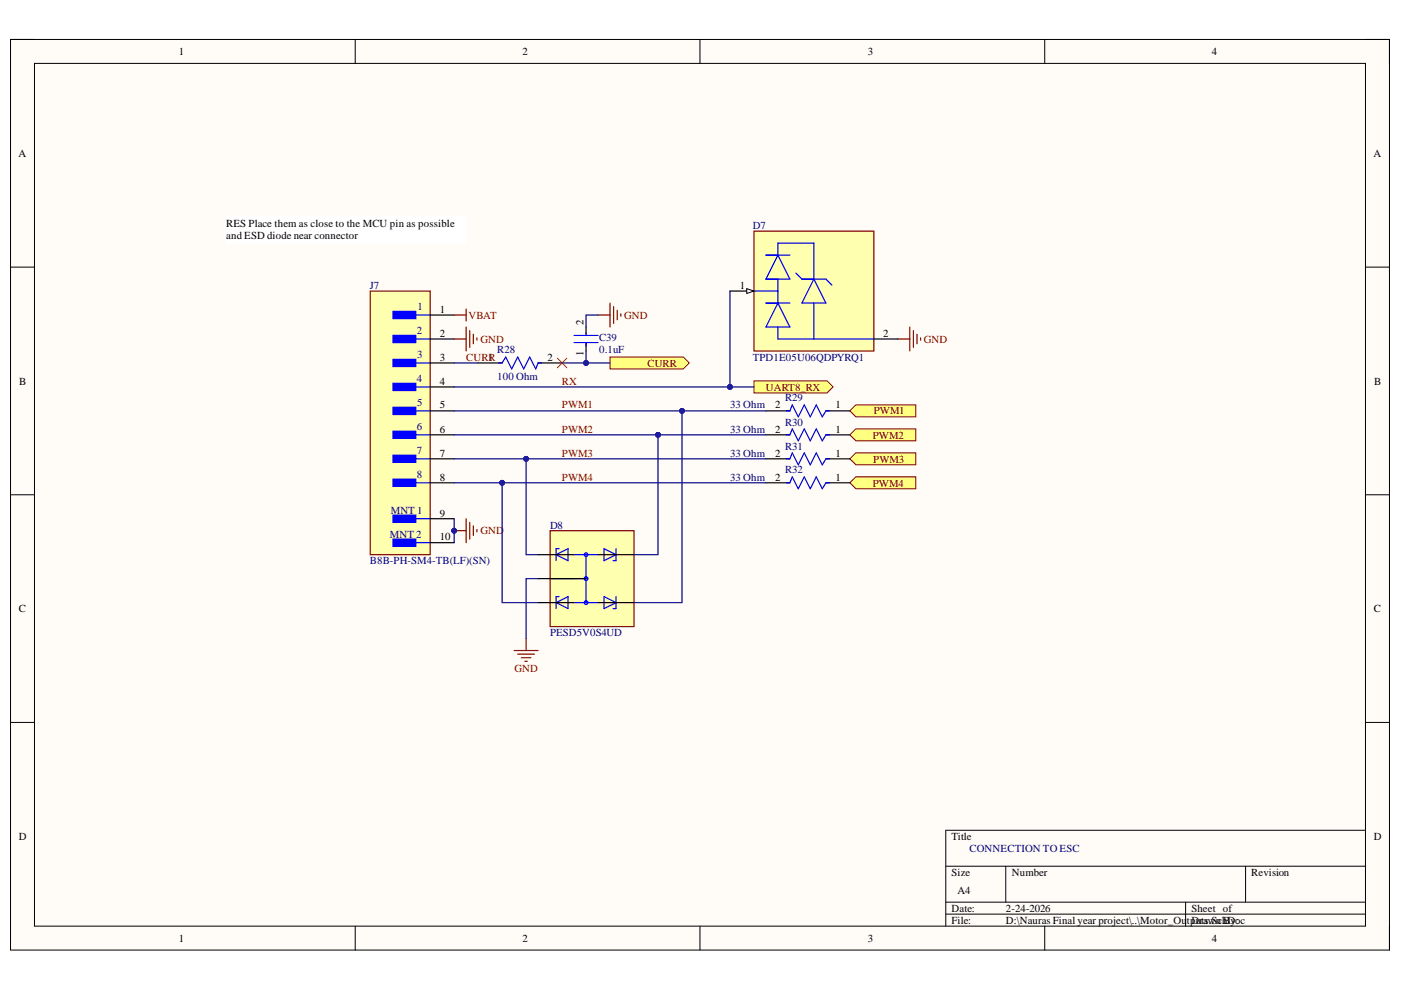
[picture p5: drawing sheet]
<svg xmlns="http://www.w3.org/2000/svg" width="297mm" height="210mm" viewBox="0 0 297 210" stroke-linecap="round" stroke-linejoin="round" font-family="sans-serif">
<defs><g id="words">
<g font-size="2.3">
<text x="37.9" y="11.7">1</text>
<text x="110.8" y="11.7">2</text>
<text x="184" y="11.7">3</text>
<text x="256.9" y="11.7">4</text>
<text x="3.9" y="33.3">A</text>
<text x="291.2" y="33.3">A</text>
<text x="48" y="48">RES Place them as close to the MCU pin as possible</text>
<text x="48" y="50.6">and ESD diode near connector</text>
<text x="156.9" y="61.2">1</text>
<text x="93.3" y="66.3">1</text>
<text x="93.3" y="71.4">2</text>
<text x="123.7" y="68.8" transform="rotate(-90 123.7 68.8)">2</text>
<text x="187.3" y="71.4">2</text>
<text x="93.3" y="76.5">3</text>
<text x="103.5" y="76.5">1</text>
<text x="116.1" y="76.5">2</text>
<text x="123.7" y="75.5" transform="rotate(-90 123.7 75.5)">1</text>
<text x="4.1" y="81.5">B</text>
<text x="93.3" y="81.5">4</text>
<text x="291.4" y="81.5">B</text>
<text x="93.3" y="86.6">5</text>
<text x="164.3" y="86.6">2</text>
<text x="177.1" y="86.6">1</text>
<text x="93.3" y="91.8">6</text>
<text x="164.3" y="91.8">2</text>
<text x="177.1" y="91.8">1</text>
<text x="93.3" y="96.8">7</text>
<text x="93.3" y="101.9">8</text>
<text x="164.3" y="96.8">2</text>
<text x="164.3" y="101.9">2</text>
<text x="177.1" y="96.8">1</text>
<text x="177.1" y="101.9">1</text>
<text x="93.3" y="109.5">9</text>
<text x="93.3" y="114.6">10</text>
<text x="4" y="129.8">C</text>
<text x="291.3" y="129.8">C</text>
<text x="4" y="178.1">D</text>
<text x="201.7" y="178.1">Title</text>
<text x="291.3" y="178.1">D</text>
<text x="201.7" y="185.7">Size</text>
<text x="214.5" y="185.7">Number</text>
<text x="265.3" y="185.7">Revision</text>
<text x="203" y="189.5">A4</text>
<text x="201.7" y="193.3">Date:</text>
<text x="201.7" y="195.9">File:</text>
<text x="213.3" y="193.3">2-24-2026</text>
<text x="213.3" y="195.9">D:\Nauras Final year project\..\Motor_Ou</text>
<text x="251.7" y="195.9">tpDurawn By:</text>
<text x="252.6" y="193.3">Sheet of</text>
<text x="254.7" y="195.9">ts.SchDoc</text>
<text x="37.9" y="199.7">1</text>
<text x="110.8" y="199.7">2</text>
<text x="184" y="199.7">3</text>
<text x="256.9" y="199.7">4</text>
</g>
<g font-size="2.3" fill="#000080">
<text x="159.6" y="48.5">D7</text>
<text x="78.4" y="61.2">J7</text>
<text x="88.5" y="65.8">1</text>
<text x="88.3" y="70.9">2</text>
<text x="88.4" y="75.9">3</text>
<text x="105.4" y="74.9">R28</text>
<text x="127" y="72.4">C39</text>
<text x="127" y="74.9">0.1uF</text>
<text x="159.6" y="76.5">TPD1E05U06QDPYRQ1</text>
<text x="88.3" y="81">4</text>
<text x="105.4" y="80.5">100 Ohm</text>
<text x="88.4" y="86.1">5</text>
<text x="154.8" y="86.6">33 Ohm</text>
<text x="166.5" y="85.1">R29</text>
<text x="88.3" y="91.3">6</text>
<text x="154.8" y="91.8">33 Ohm</text>
<text x="166.5" y="90.2">R30</text>
<text x="166.5" y="95.3">R31</text>
<text x="88.3" y="96.3">7</text>
<text x="88.3" y="101.4">8</text>
<text x="154.8" y="96.8">33 Ohm</text>
<text x="154.8" y="101.9">33 Ohm</text>
<text x="166.5" y="100.4">R32</text>
<text x="82.8" y="109">MNT 1</text>
<text x="116.6" y="112.1">D8</text>
<text x="78.4" y="119.7">B8B-PH-SM4-TB(LF)(SN)</text>
<text x="82.7" y="114.1">MNT 2</text>
<text x="116.6" y="134.9">PESD5V0S4UD</text>
<text x="205.5" y="180.6">CONNECTION TO ESC</text>
</g>
<g font-size="2.3" fill="#800000">
<text x="99.3" y="67.6">VBAT</text>
<text x="132.4" y="67.6">GND</text>
<text x="98.8" y="76.5">CURR</text>
<text x="101.9" y="72.6">GND</text>
<text x="137.3" y="77.7">CURR</text>
<text x="195.9" y="72.6">GND</text>
<text x="119.1" y="81.5">RX</text>
<text x="162.4" y="82.8">UART8_RX</text>
<text x="119.1" y="86.6">PWM1</text>
<text x="185.2" y="87.9">PWM1</text>
<text x="119.1" y="91.8">PWM2</text>
<text x="185.1" y="93">PWM2</text>
<text x="119.1" y="101.9">PWM4</text>
<text x="119.1" y="96.8">PWM3</text>
<text x="185.2" y="98.1">PWM3</text>
<text x="185.1" y="103.2">PWM4</text>
<text x="101.9" y="113.3">GND</text>
<text x="109.1" y="142.5">GND</text>
</g>
</g></defs>
<path d="M2.2 8.4h292.4v193h-292.4z" fill-rule="evenodd" fill="#fffcf8"/>
<path d="M2.2 8.4h292.4v193h-292.4z" fill="none" stroke="#000" stroke-width=".21"/>
<path d="M7.3 13.4h282.2v183h-282.2z" fill-rule="evenodd" fill="#fffcf8"/>
<g fill="none" stroke="#000" stroke-width=".21">
<path d="M2.2 8.4h5.1M7.3 13.4h282.2v183h-282.2zM75.3 8.4v5M148.4 8.4v5M221.5 8.4v5M289.5 8.4h5.1v5M2.2 56.6h5.1M289.5 56.6h5.1M2.2 104.9h5.1M289.5 104.9h5.1M2.2 153.2h5.1M289.5 153.2h5.1"/>
<path d="M289.5 176h-89v20.4M75.3 196.4v5M148.4 196.4v5M200.5 183.7h89M200.5 191.3h89M200.5 193.8h89M213.2 183.7v7.6M221.5 196.4v5M251.4 191.3v5.1M264.1 183.7v7.6M294.6 196.4v5"/>
</g>
<path d="M180.2 87.1l1.3-1.2h12.7v2.5h-12.7z" fill-rule="evenodd" fill="#ffff80"/>
<path d="M180.2 87.1l1.3-1.2h12.7v2.5h-12.7z" fill="none" stroke="#800000" stroke-width=".21"/>
<path d="M180.2 92.2l1.3-1.3h12.7v2.6h-12.7z" fill-rule="evenodd" fill="#ffff80"/>
<path d="M180.2 92.2l1.3-1.3h12.7v2.6h-12.7z" fill="none" stroke="#800000" stroke-width=".21"/>
<path d="M180.2 97.3l1.3-1.3h12.7v2.6h-12.7z" fill-rule="evenodd" fill="#ffff80"/>
<path d="M180.2 97.3l1.3-1.3h12.7v2.6h-12.7z" fill="none" stroke="#800000" stroke-width=".21"/>
<path d="M180.2 102.4l1.3-1.3h12.7v2.5h-12.7z" fill-rule="evenodd" fill="#ffff80"/>
<path d="M180.2 102.4l1.3-1.3h12.7v2.5h-12.7z" fill="none" stroke="#800000" stroke-width=".21"/>
<path d="M78.5 61.7h12.7v55.9h-12.7z" fill-rule="evenodd" fill="#ffffb0"/>
<path d="M78.5 61.7h12.7v55.9h-12.7z" fill="none" stroke="#800000" stroke-width=".25"/>
<path d="M83.3 66h4.9v1.6h-4.9z" fill-rule="evenodd" fill="#00f"/>
<path d="M83.3 66h4.9v1.6h-4.9zM85.6 66.8h5.6" fill="none" stroke="#00f" stroke-width=".25"/>
<path d="M83.3 71.1h4.9v1.5h-4.9z" fill-rule="evenodd" fill="#00f"/>
<path d="M83.3 71.1h4.9v1.5h-4.9zM85.6 71.9h5.6" fill="none" stroke="#00f" stroke-width=".25"/>
<path d="M83.3 76.2h4.9v1.5h-4.9z" fill-rule="evenodd" fill="#00f"/>
<path d="M83.3 76.2h4.9v1.5h-4.9zM85.6 77h5.6" fill="none" stroke="#00f" stroke-width=".25"/>
<path d="M83.3 81.3h4.9v1.5h-4.9z" fill-rule="evenodd" fill="#00f"/>
<path d="M83.3 81.3h4.9v1.5h-4.9zM85.6 82h5.6" fill="none" stroke="#00f" stroke-width=".25"/>
<path d="M83.3 86.4h4.9v1.5h-4.9z" fill-rule="evenodd" fill="#00f"/>
<path d="M83.3 86.4h4.9v1.5h-4.9zM85.6 87.1h5.6" fill="none" stroke="#00f" stroke-width=".25"/>
<path d="M83.3 91.4h4.9v1.6h-4.9z" fill-rule="evenodd" fill="#00f"/>
<path d="M83.3 91.4h4.9v1.6h-4.9zM85.6 92.2h5.6" fill="none" stroke="#00f" stroke-width=".25"/>
<path d="M83.3 96.5h4.9v1.5h-4.9z" fill-rule="evenodd" fill="#00f"/>
<path d="M83.3 96.5h4.9v1.5h-4.9zM85.6 97.3h5.6" fill="none" stroke="#00f" stroke-width=".25"/>
<path d="M83.3 101.6h4.9v1.5h-4.9z" fill-rule="evenodd" fill="#00f"/>
<path d="M83.3 101.6h4.9v1.5h-4.9zM85.6 102.4h5.6" fill="none" stroke="#00f" stroke-width=".25"/>
<path d="M83.3 109.2h4.9v1.5h-4.9z" fill-rule="evenodd" fill="#00f"/>
<path d="M83.3 109.2h4.9v1.5h-4.9zM85.6 110h5.6" fill="none" stroke="#00f" stroke-width=".25"/>
<path d="M83.3 114.3h4.9v1.5h-4.9z" fill-rule="evenodd" fill="#00f"/>
<path d="M83.3 114.3h4.9v1.5h-4.9zM85.6 115.1h5.6" fill="none" stroke="#00f" stroke-width=".25"/>
<path d="M91.2 66.8h5.1M91.2 71.9h5.1M91.2 77h5.1M91.2 82h5.1M91.2 87.1h5.1M91.2 92.2h5.1M91.2 97.3h5.1M91.2 102.4h5.1M91.2 110h5.1M91.2 115.1h5.1" fill="none" stroke="#000" stroke-width=".25"/>
<path d="M159.9 80.8h15.5l1.2 1.2-1.2 1.3h-15.5z" fill-rule="evenodd" fill="#ffff80"/>
<path d="M159.9 80.8h15.5l1.2 1.2-1.2 1.3h-15.5z" fill="none" stroke="#800000" stroke-width=".21"/>
<path d="M48 46h50.8v5.5h-50.8z" fill-rule="evenodd" fill="#fff"/>
<path d="M48 46h50.8v5.5h-50.8z" fill="none" stroke="#fff" stroke-width=".21"/>
<path d="M162.4 87.1h5.1M162.4 92.2h5.1M162.4 97.3h5.1M175.1 87.1h5.1M175.1 92.2h5.1M175.1 97.3h5.1M162.4 102.4h5.1M175.1 102.4h5.1" fill="none" stroke="#000" stroke-width=".25"/>
<path d="M166.7 87.1h.8l.5-1.2 1.3 2.5 1.2-2.5 1.3 2.5 1.3-2.5 1.2 2.5 .8-1.3h.8M166.7 92.2h.8l.5-1.3 1.3 2.6 1.2-2.6 1.3 2.6 1.3-2.6 1.2 2.6 .8-1.3h.8M166.7 97.3h.8l.5-1.3 1.3 2.6 1.2-2.6 1.3 2.6 1.3-2.6 1.2 2.6 .8-1.3h.8M166.7 102.4h.8l.5-1.3 1.3 2.5 1.2-2.5 1.3 2.5 1.3-2.5 1.2 2.5 .8-1.2h.8" fill="none" stroke="#00f" stroke-width=".25"/>
<path d="M116.6 112.5h17.8v20.3h-17.8z" fill-rule="evenodd" fill="#ffffb0"/>
<g fill="none" stroke="#800000" stroke-width=".25">
<path d="M96.3 71.9h2.5M96.3 66.8h2.5M98.8 65.5v2.6M98.8 69.3v5.1M99.6 70.1v3.6M100.4 70.9v2M101.1 71.6v.5M116.6 112.5h17.8v20.3h-17.8zM109 137.9h5.1M109.8 138.7h3.5M110.5 139.5h2.1M111.5 135.4v2.5"/>
<path d="M111.3 140.2h.5"/>
</g>
<path d="M117.9 117.6l2.5-1.3v2.6zM118.5 116.3h-.6v2.6M121.7 117.6h5.1M124.3 117.6v10.2M128.1 116.3l2.5 1.3-2.5 1.3zM130.6 116.3v2.6h-.6M117.9 127.8l2.5-1.3v2.5zM118.5 126.5h-.6v2.5M121.7 122.7h2.6M121.7 127.8h5.1M128.1 126.5l2.5 1.3-2.5 1.2zM130.6 126.5v2.5h-.6" fill="none" stroke="#00f" stroke-width=".25"/>
<g fill="none" stroke="#00f" stroke-width=".21">
<circle cx="124.3" cy="117.6" r=".38"/>
<circle cx="124.3" cy="122.7" r=".38"/>
<circle cx="124.3" cy="127.8" r=".38"/>
</g>
<path d="M114.1 117.6h7.6M126.8 117.6h7.6M114.1 127.8h7.6M114.1 122.7h10.2M126.8 127.8h7.6" fill="none" stroke="#000" stroke-width=".25"/>
<path d="M129.3 75.7h15.6l1.2 1.3-1.2 1.2h-15.6z" fill-rule="evenodd" fill="#ffff80"/>
<path d="M129.3 75.7h15.6l1.2 1.3-1.2 1.2h-15.6z" fill="none" stroke="#800000" stroke-width=".21"/>
<path d="M101.4 77h5.1M114.1 77h5.1" fill="none" stroke="#000" stroke-width=".25"/>
<path d="M105.7 77h.8l.7-1.3 1.3 2.5 1.3-2.5 1.2 2.5 1.3-2.5 1.3 2.5 .5-1.2h.7" fill="none" stroke="#00f" stroke-width=".25"/>
<path d="M190.4 71.9h2.5M192.9 69.3v5.1M193.7 70.1v3.6M194.4 70.9v2M195.2 71.6v.5M96.3 112.5h2.5M98.8 110v5.1M99.6 110.7v3.6M100.4 111.5v2M101.1 112.3v.5" fill="none" stroke="#800000" stroke-width=".25"/>
<path d="M118.2 75.9l2 2.1M120.2 75.9l-2 2.1" fill="none" stroke="#f00" stroke-width=".21"/>
<circle cx="96.3" cy="112.5" r=".51" fill="#000080"/>
<circle cx="96.3" cy="112.5" r=".51" fill="none" stroke="#000080" stroke-width=".21"/>
<path d="M124.3 69.3v1.6M124.3 72.6v1.8" fill="none" stroke="#000" stroke-width=".25"/>
<path d="M121.7 72.6h5.1M121.7 71.1h5.1M124.3 70.6v.3M124.3 72.6v.8" fill="none" stroke="#00f" stroke-width=".25"/>
<path d="M126.8 66.8h2.5M129.3 64.3v5M130.1 65v3.6M130.9 65.8v2M131.6 66.5v.6" fill="none" stroke="#800000" stroke-width=".25"/>
<path d="M159.9 49h25.4v25.4h-25.4z" fill-rule="evenodd" fill="#ffffb0"/>
<path d="M159.9 49h25.4v25.4h-25.4z" fill="none" stroke="#800000" stroke-width=".25"/>
<path d="M162.4 54.1h5.1M164.9 54.1v-2.6h7.7v7.7M164.9 59.2v5.1M164.9 54.1l2.6 5.1h-5.1zM168.7 57.9l1.3 1.3h5.1l1.3 1.2M172.6 59.2l2.5 5.1h-5.1zM159.8 61.7h5.1M162.4 64.3h5.1M164.9 69.3v2.6h20.4M164.9 64.3l2.6 5h-5.1zM172.6 64.3v7.6" fill="none" stroke="#00f" stroke-width=".25"/>
<path d="M154.8 61.7h5" fill="none" stroke="#000" stroke-width=".25"/>
<path d="M158.3 61.2l1.5 .5-1.5 .5z" fill="#f8fcff"/>
<path d="M158.3 61.2l1.5 .5-1.5 .5z" fill="none" stroke="#000" stroke-width=".21"/>
<path d="M185.3 71.9h5.1" fill="none" stroke="#000" stroke-width=".25"/>
<path d="M96.3 102.4h66.1" fill="none" stroke="#000080" stroke-width=".25"/>
<circle cx="106.5" cy="102.4" r=".51" fill="#000080"/>
<circle cx="106.5" cy="102.4" r=".51" fill="none" stroke="#000080" stroke-width=".21"/>
<path d="M96.3 97.3h66.1" fill="none" stroke="#000080" stroke-width=".25"/>
<circle cx="111.5" cy="97.3" r=".51" fill="#000080"/>
<circle cx="111.5" cy="97.3" r=".51" fill="none" stroke="#000080" stroke-width=".21"/>
<path d="M96.3 87.1h66.1" fill="none" stroke="#000080" stroke-width=".25"/>
<circle cx="144.6" cy="87.1" r=".51" fill="#000080"/>
<circle cx="144.6" cy="87.1" r=".51" fill="none" stroke="#000080" stroke-width=".21"/>
<path d="M106.5 102.4v25.4h7.6" fill="none" stroke="#000080" stroke-width=".25"/>
<circle cx="106.5" cy="102.4" r=".51" fill="#000080"/>
<circle cx="106.5" cy="102.4" r=".51" fill="none" stroke="#000080" stroke-width=".21"/>
<path d="M111.5 97.3v20.3h2.6" fill="none" stroke="#000080" stroke-width=".25"/>
<circle cx="111.5" cy="97.3" r=".51" fill="#000080"/>
<circle cx="111.5" cy="97.3" r=".51" fill="none" stroke="#000080" stroke-width=".21"/>
<path d="M139.5 92.2h22.9" fill="none" stroke="#000080" stroke-width=".25"/>
<circle cx="139.5" cy="92.2" r=".51" fill="#000080"/>
<circle cx="139.5" cy="92.2" r=".51" fill="none" stroke="#000080" stroke-width=".21"/>
<path d="M144.6 87.1v40.7h-10.2" fill="none" stroke="#000080" stroke-width=".25"/>
<circle cx="144.6" cy="87.1" r=".51" fill="#000080"/>
<circle cx="144.6" cy="87.1" r=".51" fill="none" stroke="#000080" stroke-width=".21"/>
<path d="M96.3 92.2h43.2v25.4h-5.1" fill="none" stroke="#000080" stroke-width=".25"/>
<circle cx="139.5" cy="92.2" r=".51" fill="#000080"/>
<circle cx="139.5" cy="92.2" r=".51" fill="none" stroke="#000080" stroke-width=".21"/>
<path d="M96.3 77h5.1M119.2 77h10.1M114.1 122.7h-2.6v12.7" fill="none" stroke="#000080" stroke-width=".25"/>
<circle cx="124.3" cy="77" r=".51" fill="#000080"/>
<circle cx="124.3" cy="77" r=".51" fill="none" stroke="#000080" stroke-width=".21"/>
<path d="M96.3 82h63.5" fill="none" stroke="#000080" stroke-width=".25"/>
<circle cx="154.8" cy="82" r=".51" fill="#000080"/>
<circle cx="154.8" cy="82" r=".51" fill="none" stroke="#000080" stroke-width=".21"/>
<path d="M96.3 110v5.1" fill="none" stroke="#000080" stroke-width=".25"/>
<circle cx="96.3" cy="112.5" r=".51" fill="#000080"/>
<circle cx="96.3" cy="112.5" r=".51" fill="none" stroke="#000080" stroke-width=".21"/>
<path d="M124.3 74.4v2.6" fill="none" stroke="#000080" stroke-width=".25"/>
<circle cx="124.3" cy="77" r=".51" fill="#000080"/>
<circle cx="124.3" cy="77" r=".51" fill="none" stroke="#000080" stroke-width=".21"/>
<path d="M126.8 66.8h-2.5v2.5M154.8 61.7v20.3" fill="none" stroke="#000080" stroke-width=".25"/>
<circle cx="154.8" cy="82" r=".51" fill="#000080"/>
<circle cx="154.8" cy="82" r=".51" fill="none" stroke="#000080" stroke-width=".21"/>
<use href="#words"/>
</svg>
